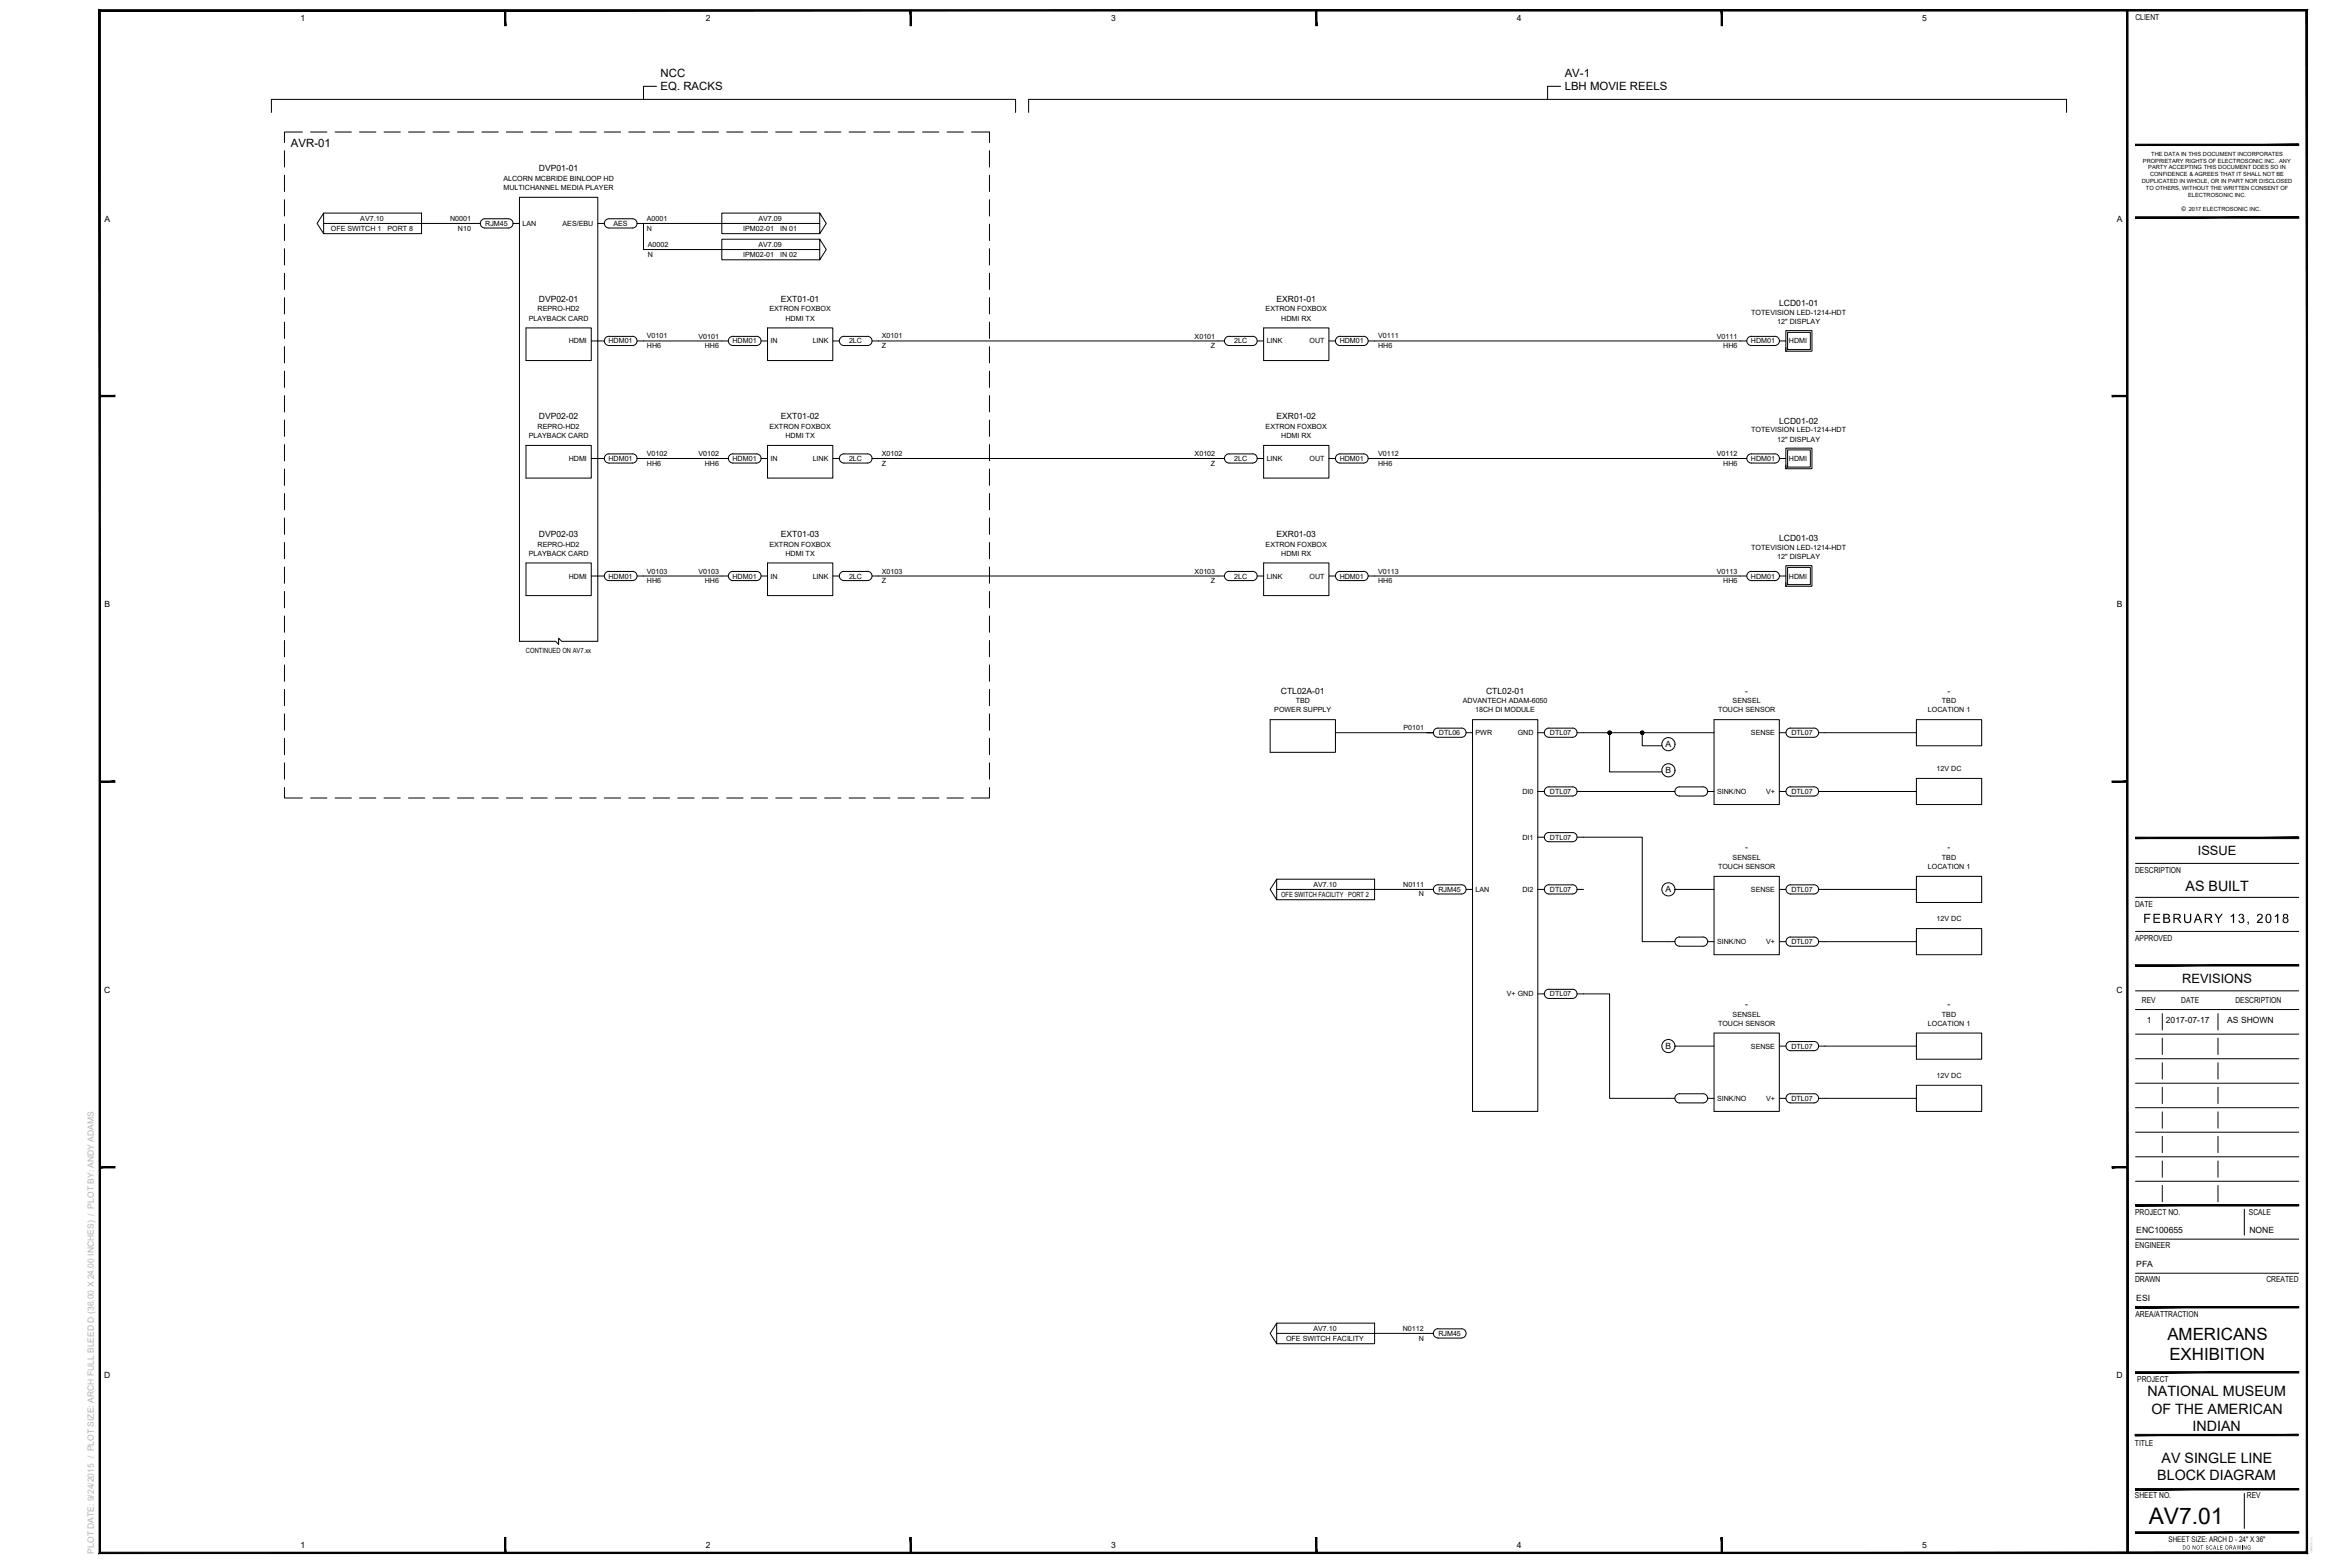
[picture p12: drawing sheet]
<svg xmlns="http://www.w3.org/2000/svg" width="914mm" height="610mm" viewBox="0 0 914 610" stroke-linecap="round" stroke-linejoin="round" font-family="sans-serif">
<defs><g id="words">
<text font-size="8.9" x="836.1" y="592.8">AV7.01</text>
<g font-size="6.6">
<text x="843.4" y="521.1">AMERICANS</text>
<text x="844.1" y="529.1">EXHIBITION</text>
</g>
<g font-size="5.5">
<text x="850.4" y="346.5">AS BUILT</text>
<text x="835.6" y="543.2">NATIONAL MUSEUM</text>
<text x="837.1" y="549.9">OF THE AMERICAN</text>
<text x="853.2" y="556.5">INDIAN</text>
<text x="841.1" y="569.1">AV SINGLE LINE</text>
<text x="839.4" y="575.7">BLOCK DIAGRAM</text>
</g>
<g font-size="5">
<text x="855.2" y="332.7">ISSUE</text>
<text x="833.9" y="359">FEBRUARY 13, 2018</text>
<text x="849.1" y="382.3">REVISIONS</text>
</g>
<g font-size="4.4">
<text x="257" y="35.2">EQ. RACKS</text>
<text x="257" y="30.1">NCC</text>
<text x="608.8" y="35.2">LBH MOVIE REELS</text>
<text x="608.8" y="30.1">AV-1</text>
<text x="113.2" y="57.1">AVR-01</text>
</g>
<g font-size="3.3">
<text x="116.9" y="8.2">1</text>
<text x="274.6" y="8.2">2</text>
<text x="432.3" y="8.2">3</text>
<text x="590.2" y="8.2">4</text>
<text x="747.9" y="8.2">5</text>
<text x="209.7" y="66.6">DVP01-01</text>
<text x="40.7" y="86.2">A</text>
<text x="823.7" y="86.2">A</text>
<text x="209.7" y="117.4">DVP02-01</text>
<text x="303.9" y="117.4">EXT01-01</text>
<text x="496.7" y="117.4">EXR01-01</text>
<text x="692.3" y="119.1">LCD01-01</text>
<text x="209.7" y="163.1">DVP02-02</text>
<text x="303.9" y="163.1">EXT01-02</text>
<text x="496.7" y="163.1">EXR01-02</text>
<text x="692.3" y="164.8">LCD01-02</text>
<text x="209.7" y="208.8">DVP02-03</text>
<text x="303.9" y="208.8">EXT01-03</text>
<text x="496.7" y="208.8">EXR01-03</text>
<text x="692.3" y="210.5">LCD01-03</text>
<text x="40.6" y="236.2">B</text>
<text x="823.6" y="236.2">B</text>
<text x="498.4" y="269.8">CTL02A-01</text>
<text x="578.3" y="269.8">CTL02-01</text>
<text x="679.1" y="269.8">-</text>
<text x="757.8" y="269.8">-</text>
<text x="648.1" y="290.7">A</text>
<text x="648.1" y="300.9">B</text>
<text x="679.1" y="330.8">-</text>
<text x="757.8" y="330.8">-</text>
<text x="648.1" y="347.2">A</text>
<text x="40.5" y="386.2">C</text>
<text x="823.6" y="386.2">C</text>
<text x="679.1" y="391.7">-</text>
<text x="757.8" y="391.7">-</text>
<text x="835.3" y="398.1">1</text>
<text x="842.8" y="398.1">2017-07-17</text>
<text x="866.6" y="398.1">AS SHOWN</text>
<text x="648.1" y="408.1">B</text>
<text x="831.2" y="479.6">ENC100655</text>
<text x="875.3" y="479.6">NONE</text>
<text x="831.2" y="492.8">PFA</text>
<text x="831.2" y="506">ESI</text>
<text x="40.5" y="536.3">D</text>
<text x="823.5" y="536.3">D</text>
<text x="116.9" y="602.3">1</text>
<text x="274.6" y="602.3">2</text>
<text x="432.3" y="602.3">3</text>
<text x="590.2" y="602.3">4</text>
<text x="747.9" y="602.3">5</text>
</g>
<text font-size="3.3" fill="#b3b3b3" x="36.5" y="604.4" transform="rotate(-90 36.5 604.4)">PLOT DATE: 9/24/2015 / PLOT SIZE: ARCH FULL BLEED D (36.00 X 24.00 INCHES) / PLOT BY: ANDY ADAMS</text>
<g font-size="3.2">
<text x="830.9" y="7.7">CLIENT</text>
<text x="830.8" y="339.4">DESCRIPTION</text>
<text x="830.8" y="352.7">DATE</text>
<text x="830.8" y="365.9">APPROVED</text>
<text x="833.4" y="390.2">REV</text>
<text x="848.7" y="390.2">DATE</text>
<text x="869.8" y="390.2">DESCRIPTION</text>
<text x="830.8" y="472.6">PROJECT NO.</text>
<text x="875.1" y="472.7">SCALE</text>
<text x="830.8" y="485.7">ENGINEER</text>
<text x="830.8" y="498.8">DRAWN</text>
<text x="881.9" y="498.8">CREATED</text>
<text x="830.9" y="512.2">AREA/ATTRACTION</text>
<text x="831.6" y="537.6">PROJECT</text>
<text x="830.7" y="562.5">TITLE</text>
<text x="830.7" y="582.9">SHEET NO.</text>
<text x="874.3" y="582.9">REV</text>
</g>
<text font-size="3" x="843.8" y="599.8">SHEET SIZE: ARCH D - 24&quot; X 36&quot;</text>
<g font-size="2.8">
<text x="195.9" y="70.3">ALCORN MCBRIDE BINLOOP HD</text>
<text x="195.9" y="73.9">MULTICHANNEL MEDIA PLAYER</text>
<text x="128.7" y="89.9">OFE SWITCH 1</text>
<text x="140.2" y="85.9">AV7.10</text>
<text x="150.8" y="89.9">PORT 8</text>
<text x="175.1" y="86">N0001</text>
<text x="178.2" y="89.7">N10</text>
<text x="188.8" y="87.9">RJM45</text>
<text x="203.3" y="87.9">LAN</text>
<text x="218.9" y="87.9">AES/EBU</text>
<text x="238.7" y="87.9">AES</text>
<text x="251.7" y="85.9">A0001</text>
<text x="251.7" y="89.7">N</text>
<text x="289.2" y="89.9">IPM02-01</text>
<text x="295.1" y="85.9">AV7.09</text>
<text x="303.5" y="89.9">IN 01</text>
<text x="252" y="96.1">A0002</text>
<text x="252" y="99.9">N</text>
<text x="289.2" y="100">IPM02-01</text>
<text x="295.1" y="96.1">AV7.09</text>
<text x="303.5" y="100">IN 02</text>
<text x="205.7" y="124.8">PLAYBACK CARD</text>
<text x="209.2" y="121.2">REPRO-HD2</text>
<text x="299.4" y="121.2">EXTRON FOXBOX</text>
<text x="305.6" y="124.8">HDMI TX</text>
<text x="492.4" y="121.2">EXTRON FOXBOX</text>
<text x="498.5" y="124.8">HDMI RX</text>
<text x="681.4" y="122.5">TOTEVISION LED-1214-HDT</text>
<text x="251.7" y="131.6">V0101</text>
<text x="271.8" y="131.7">V0101</text>
<text x="343.1" y="131.6">X0101</text>
<text x="464.8" y="131.7">X0101</text>
<text x="536.2" y="131.6">V0111</text>
<text x="668" y="131.7">V0111</text>
<text x="691.5" y="126.1">12&quot; DISPLAY</text>
<text x="221.3" y="133.6">HDMI</text>
<text x="236.8" y="133.6">HDM01</text>
<text x="251.7" y="135.4">HH6</text>
<text x="274.3" y="135.4">HH6</text>
<text x="285" y="133.6">HDM01</text>
<text x="299.8" y="133.6">IN</text>
<text x="316.2" y="133.6">LINK</text>
<text x="330.4" y="133.6">2LC</text>
<text x="343.1" y="135.4">Z</text>
<text x="471.2" y="135.4">Z</text>
<text x="480.2" y="133.6">2LC</text>
<text x="492.9" y="133.6">LINK</text>
<text x="509.6" y="133.6">OUT</text>
<text x="521.3" y="133.6">HDM01</text>
<text x="536.2" y="135.4">HH6</text>
<text x="670.5" y="135.4">HH6</text>
<text x="681.3" y="133.6">HDM01</text>
<text x="696.1" y="133.6">HDMI</text>
<text x="209.2" y="166.9">REPRO-HD2</text>
<text x="299.4" y="166.9">EXTRON FOXBOX</text>
<text x="492.4" y="166.9">EXTRON FOXBOX</text>
<text x="205.7" y="170.5">PLAYBACK CARD</text>
<text x="305.6" y="170.5">HDMI TX</text>
<text x="498.5" y="170.5">HDMI RX</text>
<text x="681.4" y="168.2">TOTEVISION LED-1214-HDT</text>
<text x="691.5" y="171.8">12&quot; DISPLAY</text>
<text x="221.3" y="179.3">HDMI</text>
<text x="236.8" y="179.3">HDM01</text>
<text x="251.7" y="177.4">V0102</text>
<text x="271.8" y="177.4">V0102</text>
<text x="285" y="179.3">HDM01</text>
<text x="299.8" y="179.3">IN</text>
<text x="316.2" y="179.3">LINK</text>
<text x="330.4" y="179.3">2LC</text>
<text x="343.1" y="177.4">X0102</text>
<text x="464.8" y="177.4">X0102</text>
<text x="480.2" y="179.3">2LC</text>
<text x="492.9" y="179.3">LINK</text>
<text x="509.6" y="179.3">OUT</text>
<text x="521.3" y="179.3">HDM01</text>
<text x="536.2" y="177.4">V0112</text>
<text x="668" y="177.4">V0112</text>
<text x="681.3" y="179.3">HDM01</text>
<text x="696.1" y="179.3">HDMI</text>
<text x="251.7" y="181.2">HH6</text>
<text x="274.3" y="181.1">HH6</text>
<text x="343.1" y="181.2">Z</text>
<text x="471.2" y="181.1">Z</text>
<text x="536.2" y="181.2">HH6</text>
<text x="670.5" y="181.1">HH6</text>
<text x="209.2" y="212.6">REPRO-HD2</text>
<text x="299.4" y="212.6">EXTRON FOXBOX</text>
<text x="492.4" y="212.6">EXTRON FOXBOX</text>
<text x="681.4" y="214">TOTEVISION LED-1214-HDT</text>
<text x="205.7" y="216.2">PLAYBACK CARD</text>
<text x="305.6" y="216.2">HDMI TX</text>
<text x="498.5" y="216.2">HDMI RX</text>
<text x="691.5" y="217.6">12&quot; DISPLAY</text>
<text x="221.3" y="225.1">HDMI</text>
<text x="236.8" y="225.1">HDM01</text>
<text x="251.7" y="226.9">HH6</text>
<text x="251.7" y="223.1">V0103</text>
<text x="271.8" y="223.2">V0103</text>
<text x="274.3" y="226.8">HH6</text>
<text x="285" y="225.1">HDM01</text>
<text x="299.8" y="225.1">IN</text>
<text x="316.2" y="225.1">LINK</text>
<text x="330.4" y="225.1">2LC</text>
<text x="343.1" y="223.1">X0103</text>
<text x="343.1" y="226.9">Z</text>
<text x="464.8" y="223.2">X0103</text>
<text x="471.2" y="226.8">Z</text>
<text x="480.2" y="225.1">2LC</text>
<text x="492.9" y="225.1">LINK</text>
<text x="509.6" y="225.1">OUT</text>
<text x="521.3" y="225.1">HDM01</text>
<text x="536.2" y="223.1">V0113</text>
<text x="536.2" y="226.9">HH6</text>
<text x="668" y="223.2">V0113</text>
<text x="670.5" y="226.8">HH6</text>
<text x="681.3" y="225.1">HDM01</text>
<text x="696.1" y="225.1">HDMI</text>
<text x="204.7" y="254">CONTINUED ON AV7.xx</text>
<text x="504.2" y="273.6">TBD</text>
<text x="569.2" y="273.6">ADVANTECH ADAM-6050</text>
<text x="674.2" y="273.6">SENSEL</text>
<text x="755.6" y="273.6">TBD</text>
<text x="495.8" y="277.2">POWER SUPPLY</text>
<text x="574" y="277.2">18CH DI MODULE</text>
<text x="668.5" y="277.2">TOUCH SENSOR</text>
<text x="750.2" y="277.2">LOCATION 1</text>
<text x="546.1" y="284.1">P0101</text>
<text x="559.9" y="286">DTL06</text>
<text x="574.2" y="286">PWR</text>
<text x="590.5" y="286">GND</text>
<text x="603.1" y="286">DTL07</text>
<text x="681.3" y="286">SENSE</text>
<text x="697" y="286">DTL07</text>
<text x="753.6" y="300">12V DC</text>
<text x="592.4" y="308.9">DI0</text>
<text x="603.1" y="308.9">DTL07</text>
<text x="668.1" y="308.9">SINK/NO</text>
<text x="687.2" y="308.9">V+</text>
<text x="697" y="308.9">DTL07</text>
<text x="592.4" y="326.7">DI1</text>
<text x="603.1" y="326.7">DTL07</text>
<text x="674.2" y="334.5">SENSEL</text>
<text x="755.6" y="334.5">TBD</text>
<text x="668.5" y="338.1">TOUCH SENSOR</text>
<text x="750.2" y="338.1">LOCATION 1</text>
<text x="511" y="345">AV7.10</text>
<text x="546" y="345.1">N0111</text>
<text x="559.7" y="347">RJM45</text>
<text x="574.2" y="347">LAN</text>
<text x="592.4" y="347">DI2</text>
<text x="603.1" y="347">DTL07</text>
<text x="681.3" y="347">SENSE</text>
<text x="697" y="347">DTL07</text>
<text x="498.5" y="349">OFE SWITCH FACILITY PORT 2</text>
<text x="552.1" y="348.8">N</text>
<text x="753.6" y="358.5">12V DC</text>
<text x="668.1" y="367.3">SINK/NO</text>
<text x="687.2" y="367.3">V+</text>
<text x="697" y="367.3">DTL07</text>
<text x="586.3" y="387.7">V+ GND</text>
<text x="603.1" y="387.7">DTL07</text>
<text x="674.2" y="395.5">SENSEL</text>
<text x="755.6" y="395.5">TBD</text>
<text x="668.5" y="399.1">TOUCH SENSOR</text>
<text x="750.2" y="399.1">LOCATION 1</text>
<text x="681.3" y="408">SENSE</text>
<text x="697" y="408">DTL07</text>
<text x="753.6" y="419.4">12V DC</text>
<text x="668.1" y="428.3">SINK/NO</text>
<text x="687.2" y="428.3">V+</text>
<text x="697" y="428.3">DTL07</text>
<text x="500.4" y="521.7">OFE SWITCH FACILITY</text>
<text x="511" y="517.8">AV7.10</text>
<text x="545.8" y="517.8">N0112</text>
<text x="552" y="521.5">N</text>
<text x="559.7" y="519.7">RJM45</text>
</g>
<text font-size="2.4" x="848.9" y="82">© 2017 ELECTROSONIC INC.</text>
<g font-size="2.2">
<text x="833.8" y="63.2">PROPRIETARY RIGHTS OF ELECTROSONIC INC. ANY</text>
<text x="835.9" y="65.9">PARTY ACCEPTING THIS DOCUMENT DOES SO IN</text>
<text x="837.1" y="60.6">THE DATA IN THIS DOCUMENT INCORPORATES</text>
<text x="833.4" y="71.2">DUPLICATED IN WHOLE, OR IN PART NOR DISCLOSED</text>
<text x="836.6" y="68.6">CONFIDENCE &amp; AGREES THAT IT SHALL NOT BE</text>
<text x="835" y="73.9">TO OTHERS, WITHOUT THE WRITTEN CONSENT OF</text>
<text x="851.4" y="76.6">ELECTROSONIC INC.</text>
<text x="849.2" y="602.8">DO NOT SCALE DRAWING</text>
</g>
</g></defs>
<g fill="none" stroke="#000" stroke-width=".39">
<path d="M255.5 33.6h-5.1v5.1M607.3 33.6h-5.1v5.1M105.6 43.7v-5h289.6v5M110.7 58.6v6.4M117.7 51.4h-7v4.1M120.8 51.4h6.4M130.4 51.4h6.3M139.9 51.4h6.3M149.4 51.4h6.4M158.9 51.4h6.4M168.5 51.4h6.3M178 51.4h6.3"/>
<path d="M187.5 51.4h6.4M197 51.4h6.4M206.6 51.4h6.3M216.1 51.4h6.3M225.6 51.4h6.4M235.1 51.4h6.4M244.7 51.4h6.3M254.2 51.4h6.3M263.7 51.4h6.4M273.2 51.4h6.4M282.8 51.4h6.3M292.3 51.4h6.3"/>
<path d="M301.8 51.4h6.4M311.3 51.4h6.4M320.9 51.4h6.3M330.4 51.4h6.3M339.9 51.4h6.4M349.4 51.4h6.4M359 51.4h6.3M368.5 51.4h6.3M378 51.4h7v4.1M385 58.6v6.4M400.2 43.7v-5h403.9v5M110.7 68.2v6.3"/>
<path d="M110.7 77.7v6.3M202.1 76.8h30.5v172.7h-14l-1.2-1.2v2.4l-1.2-1.2h-14.1zM385 68.2v6.3M385 77.7v6.3M110.7 87.2v6.4M110.7 96.7v6.4M125.9 82.9l-2.5 4 2.5 4M125.9 82.9h38.1v8h-38.1zM125.9 86.9h61M188.7 85.1h9.1M188.7 88.7h9.1M188.7 85.1a1.8 1.8 0 0 0-1.8 1.8 1.8 1.8 0 0 0 1.8 1.8"/>
<path d="M197.8 85.1a1.8 1.8 0 0 1 1.8 1.8 1.8 1.8 0 0 1-1.8 1.8M199.6 86.9h2.5M232.6 86.9h2.5M235.7 85.6l1.2-.5h9.2a1.8 1.8 0 0 1 1.8 1.8 1.8 1.8 0 0 1-1.8 1.8h-9.2a1.8 1.8 0 0 1-1.6-1.1 1.8 1.8 0 0 1 .4-2zM247.8 86.9h71.2M250.4 86.9v10.2h68.6M319 82.9h-38.1v8h38.1v-8l2.5 4-2.5 4M319 93.1h-38.1v8h38.1v-8l2.5 4-2.5 4M385 87.2v6.4M385 96.7v6.4M110.7 106.3v6.3M110.7 115.8v6.3"/>
<path d="M385 106.3v6.3M385 115.8v6.3M110.7 125.3v6.4M110.7 134.8v6.4M204.7 127.6h25.4v12.7h-25.4zM230.1 132.6h5M235.7 131.4l1.2-.6h9.2a1.8 1.8 0 0 1 1.8 1.8 1.8 1.8 0 0 1-1.8 1.8h-9.2a1.8 1.8 0 0 1-1.6-1.1 1.8 1.8 0 0 1 .4-1.9zM247.8 132.6h35.6M283.9 131.4l1.3-.6h9.2a1.8 1.8 0 0 1 1.7 1.8 1.8 1.8 0 0 1-1.8 1.8h-9.1a1.8 1.8 0 0 1-1.7-1.1 1.8 1.8 0 0 1 .4-1.9zM296.1 132.6h2.5M298.6 127.6h25.4v12.7h-25.4zM324 132.6h2.6"/>
<path d="M327.1 131.4l1.3-.6h9.1a1.8 1.8 0 0 1 1.8 1.8 1.8 1.8 0 0 1-1.8 1.8h-9.1a1.8 1.8 0 0 1-1.7-1.1 1.8 1.8 0 0 1 .4-1.9zM339.3 132.6h137.1M385 125.3v6.4M385 134.8v6.4M477 131.4l1.2-.6h9.2a1.8 1.8 0 0 1 1.8 1.8 1.8 1.8 0 0 1-1.8 1.8h-9.2a1.8 1.8 0 0 1-1.6-1.1 1.8 1.8 0 0 1 .4-1.9zM489.1 132.6h2.6M491.7 127.6h25.4v12.7h-25.4zM517.1 132.6h2.5M520.2 131.4l1.2-.6h9.2a1.8 1.8 0 0 1 1.8 1.8 1.8 1.8 0 0 1-1.9 1.8h-9.1a1.8 1.8 0 0 1-1.6-1.1 1.8 1.8 0 0 1 .4-1.9zM532.3 132.6h147.3M681.5 130.9l9.1-.1a1.8 1.8 0 0 1 1.8 1.8 1.8 1.8 0 0 1-1.8 1.8h-9.1M681.5 130.8a1.8 1.8 0 0 0-1.8 1.8 1.8 1.8 0 0 0 1.8 1.8"/>
<path d="M692.3 132.6h2.6M694.9 128.6h10.1v8h-10.1zM694.9 135.2v1.4M695.6 129.3h8.8v6.7h-8.8zM110.7 144.4v6.3M110.7 153.9v6.3M385 144.4v6.3M385 153.9v6.3M110.7 163.4v6.4M110.7 172.9v6.4M204.7 173.3h25.4v12.7h-25.4zM230.1 178.4h5"/>
<path d="M235.7 177.1l1.2-.6h9.2a1.8 1.8 0 0 1 1.8 1.9 1.8 1.8 0 0 1-1.8 1.7h-9.2a1.8 1.8 0 0 1-1.6-1.1 1.8 1.8 0 0 1 .4-1.9zM247.8 178.4h35.6M283.9 177.1l1.3-.6h9.2a1.8 1.8 0 0 1 1.7 1.9 1.8 1.8 0 0 1-1.8 1.7h-9.1a1.8 1.8 0 0 1-1.7-1.1 1.8 1.8 0 0 1 .4-1.9zM296.1 178.4h2.5M298.6 173.3h25.4v12.7h-25.4zM324 178.4h2.6M327.1 177.1l1.3-.6h9.1a1.8 1.8 0 0 1 1.8 1.9 1.8 1.8 0 0 1-1.8 1.7h-9.1a1.8 1.8 0 0 1-1.7-1.1 1.8 1.8 0 0 1 .4-1.9zM339.3 178.4h137.1M385 163.4v6.4M385 172.9v6.4M477 177.1l1.2-.6h9.2a1.8 1.8 0 0 1 1.8 1.9 1.8 1.8 0 0 1-1.8 1.7h-9.2a1.8 1.8 0 0 1-1.6-1.1 1.8 1.8 0 0 1 .4-1.9zM489.1 178.4h2.6"/>
<path d="M491.7 173.3h25.4v12.7h-25.4zM517.1 178.4h2.5M520.2 177.1l1.2-.6h9.2a1.8 1.8 0 0 1 1.8 1.9 1.8 1.8 0 0 1-1.9 1.7h-9.1a1.8 1.8 0 0 1-1.6-1.1 1.8 1.8 0 0 1 .4-1.9zM532.3 178.4h147.3M681.5 176.6l9.1-.1a1.8 1.8 0 0 1 1.8 1.8 1.8 1.8 0 0 1-1.8 1.8h-9.1M681.5 176.5a1.8 1.8 0 0 0-1.8 1.8 1.8 1.8 0 0 0 1.8 1.8M692.3 178.4h2.6M694.9 174.3h10.1v8h-10.1zM695.6 175h8.8v6.7h-8.8zM110.7 182.5v6.3M110.7 192v6.3M385 182.5v6.3"/>
<path d="M385 192v6.3M694.9 180.9v1.4M110.7 201.5v6.4M110.7 211v6.4M204.7 219h25.4v12.7h-25.4zM298.6 219h25.4v12.7h-25.4zM385 201.5v6.4M385 211v6.4M491.7 219h25.4v12.7h-25.4zM110.7 220.6v6.3M110.7 230.1v6.3M110.7 239.6v6.4"/>
<path d="M230.1 224.1h5M235.7 222.8l1.2-.5h9.2a1.8 1.8 0 0 1 1.8 1.8 1.8 1.8 0 0 1-1.8 1.8h-9.2a1.8 1.8 0 0 1-1.6-1.1 1.8 1.8 0 0 1 .4-2zM247.8 224.1h35.6M283.9 222.8l1.3-.5h9.2a1.8 1.8 0 0 1 1.7 1.8 1.8 1.8 0 0 1-1.8 1.8h-9.1a1.8 1.8 0 0 1-1.7-1.1 1.8 1.8 0 0 1 .4-2zM296.1 224.1h2.5M324 224.1h2.6M327.1 222.8l1.3-.5h9.1a1.8 1.8 0 0 1 1.8 1.8 1.8 1.8 0 0 1-1.8 1.8h-9.1a1.8 1.8 0 0 1-1.7-1.1 1.8 1.8 0 0 1 .4-2zM339.3 224.1h137.1M385 220.6v6.3M385 230.1v6.3M385 239.6v6.4M477 222.8l1.2-.5h9.2a1.8 1.8 0 0 1 1.8 1.8 1.8 1.8 0 0 1-1.8 1.8h-9.2a1.8 1.8 0 0 1-1.6-1.1 1.8 1.8 0 0 1 .4-2z"/>
<path d="M489.1 224.1h2.6M517.1 224.1h2.5M520.2 222.8l1.2-.5h9.2a1.8 1.8 0 0 1 1.8 1.8 1.8 1.8 0 0 1-1.9 1.8h-9.1a1.8 1.8 0 0 1-1.6-1.1 1.8 1.8 0 0 1 .4-2zM532.3 224.1h147.3M681.5 222.3h9.1a1.8 1.8 0 0 1 1.8 1.8 1.8 1.8 0 0 1-1.8 1.8h-9.1M681.5 222.3a1.8 1.8 0 0 0-1.8 1.8 1.8 1.8 0 0 0 1.8 1.8M692.3 224.1h2.6M694.9 220.1h10.1v8h-10.1zM694.9 226.6v1.5M695.6 220.7h8.8v6.7h-8.8zM110.7 249.1v6.4M110.7 258.7v6.3"/>
<path d="M385 249.1v6.4M385 258.7v6.3M110.7 268.2v6.3M110.7 277.7v6.4M385 268.2v6.3M385 277.7v6.4M494.2 280h25.4v12.7h-25.4zM573 280h25.4v152.4h-25.4zM666.9 280h25.4v33h-25.4zM745.7 280h25.4v10.1h-25.4zM110.7 287.2v6.4M110.7 296.8v6.3"/>
<path d="M385 287.2v6.4M385 296.8v6.3M519.6 285h38.1M558.3 283.8l1.2-.6h9.2a1.8 1.8 0 0 1 1.8 1.8 1.8 1.8 0 0 1-1.9 1.8h-9.1a1.8 1.8 0 0 1-1.6-1.1 1.8 1.8 0 0 1 .4-1.9zM570.4 285h2.6M598.4 285h2.5M601.4 283.8l1.3-.6h9.2a1.8 1.8 0 0 1 1.7 1.8 1.8 1.8 0 0 1-1.8 1.8h-9.1a1.8 1.8 0 0 1-1.7-1.1 1.8 1.8 0 0 1 .4-1.9zM613.6 285h53.3M626.3 285v15.3h20.3M639 285v5.1h7.6M692.3 285h2.6M695.5 283.8l1.2-.6h9.1a1.8 1.8 0 0 1 1.8 1.8 1.8 1.8 0 0 1-1.8 1.8h-9.1a1.8 1.8 0 0 1-1.6-1.1 1.8 1.8 0 0 1 .4-1.9z"/>
<path d="M707.6 285h38.1M110.7 306.3v4.1h7M120.8 310.4h6.4M130.4 310.4h6.3M139.9 310.4h6.3M149.4 310.4h6.4M158.9 310.4h6.4M168.5 310.4h6.3M178 310.4h6.3M187.5 310.4h6.4M197 310.4h6.4M206.6 310.4h6.3"/>
<path d="M216.1 310.4h6.3M225.6 310.4h6.4M235.1 310.4h6.4M244.7 310.4h6.3M254.2 310.4h6.3M263.7 310.4h6.4M273.2 310.4h6.4M282.8 310.4h6.3M292.3 310.4h6.3M301.8 310.4h6.4M311.3 310.4h6.4M320.9 310.4h6.3"/>
<path d="M330.4 310.4h6.3M339.9 310.4h6.4M349.4 310.4h6.4M359 310.4h6.3M368.5 310.4h6.3M385 306.3v4.1h-7M598.4 307.9h2.5M601.4 306.6l1.3-.5h9.2a1.8 1.8 0 0 1 1.7 1.8 1.8 1.8 0 0 1-1.8 1.8h-9.1a1.8 1.8 0 0 1-1.7-1.1 1.8 1.8 0 0 1 .4-2zM613.6 307.9h38.1M652.2 306.6l1.3-.5h9.2a1.8 1.8 0 0 1 1.7 1.8 1.8 1.8 0 0 1-1.8 1.8h-9.1a1.8 1.8 0 0 1-1.7-1.1 1.8 1.8 0 0 1 .4-2zM664.4 307.9h2.5M692.3 307.9h2.6"/>
<path d="M695.5 306.6l1.2-.5h9.1a1.8 1.8 0 0 1 1.8 1.8 1.8 1.8 0 0 1-1.8 1.8h-9.1a1.8 1.8 0 0 1-1.6-1.1 1.8 1.8 0 0 1 .4-2zM707.6 307.9h38.1M745.7 302.8h25.4v10.2h-25.4zM598.4 325.7h2.5M602.7 323.9h9.1M602.7 323.9a1.8 1.8 0 0 0-1.8 1.8 1.8 1.8 0 0 0 1.8 1.8h9.1a1.8 1.8 0 0 0 1.8-1.8 1.8 1.8 0 0 0-1.7-1.8M613.6 325.7h25.4v40.6h12.7M830.9 335.9h63.5M496.8 342l-2.6 4 2.6 4M496.8 342h38.1v8h-38.1zM496.8 346h60.9M559.5 344.2h9.1"/>
<path d="M559.5 344.2a1.8 1.8 0 0 0-1.8 1.8 1.8 1.8 0 0 0 1.8 1.8h9.1a1.8 1.8 0 0 0 1.9-1.8 1.8 1.8 0 0 0-1.8-1.8M570.4 346h2.6M598.4 346h2.5M602.7 344.2h9.1M602.7 344.2a1.8 1.8 0 0 0-1.8 1.8 1.8 1.8 0 0 0 1.8 1.8h9.1a1.8 1.8 0 0 0 1.8-1.8 1.8 1.8 0 0 0-1.7-1.8M613.6 346h2.5M651.7 346h15.2M666.9 340.9h25.4v30.5h-25.4zM692.3 346h2.6M696.7 344.2h9.1M696.7 344.2a1.8 1.8 0 0 0-1.8 1.8 1.8 1.8 0 0 0 1.8 1.8h9.1a1.8 1.8 0 0 0 1.8-1.8 1.8 1.8 0 0 0-1.8-1.8M707.6 346h38.1"/>
<path d="M745.7 340.9h25.4v10.2h-25.4zM830.9 349.1h63.5M653.5 364.5h9.1M653.5 364.5a1.8 1.8 0 0 0-1.8 1.8 1.8 1.8 0 0 0 1.8 1.8h9.1a1.8 1.8 0 0 0 1.8-1.8 1.8 1.8 0 0 0-1.7-1.8M664.4 366.3h2.5M692.3 366.3h2.6M696.7 364.5h9.1M696.7 364.5a1.8 1.8 0 0 0-1.8 1.8 1.8 1.8 0 0 0 1.8 1.8h9.1a1.8 1.8 0 0 0 1.8-1.8 1.8 1.8 0 0 0-1.8-1.8M707.6 366.3h38.1M745.7 361.2h25.4v10.2h-25.4zM830.9 362.3h63.5M598.4 386.6h2.5"/>
<path d="M601.4 385.4l1.3-.6h9.2a1.8 1.8 0 0 1 1.7 1.8 1.8 1.8 0 0 1-1.8 1.8h-9.1a1.8 1.8 0 0 1-1.7-1.1 1.8 1.8 0 0 1 .4-1.9zM613.6 386.6h12.7v40.7h25.4M830.9 392.7h63.5M830.9 385.5h63.5M841.4 394.3v6.4M863 394.3v6.4M651.7 407h15.2M666.9 401.9h25.4v30.5h-25.4zM692.3 407h2.6M695.5 405.7l1.2-.6h9.1a1.8 1.8 0 0 1 1.8 1.9 1.8 1.8 0 0 1-1.8 1.7h-9.1a1.8 1.8 0 0 1-1.6-1.1 1.8 1.8 0 0 1 .4-1.9zM707.6 407h38.1M745.7 401.9h25.4v10.1h-25.4z"/>
<path d="M830.9 411.9h63.5M830.9 402.3h63.5M841.4 403.9v6.3M841.4 413.4v6.4M863 403.9v6.3M863 413.4v6.4M652.2 426l1.3-.5h9.2a1.8 1.8 0 0 1 1.7 1.8 1.8 1.8 0 0 1-1.8 1.8h-9.1a1.8 1.8 0 0 1-1.7-1.1 1.8 1.8 0 0 1 .4-2zM664.4 427.3h2.5M692.3 427.3h2.6M695.5 426l1.2-.5h9.1a1.8 1.8 0 0 1 1.8 1.8 1.8 1.8 0 0 1-1.8 1.8h-9.1a1.8 1.8 0 0 1-1.6-1.1 1.8 1.8 0 0 1 .4-2zM707.6 427.3h38.1M745.7 422.2h25.4v10.2h-25.4z"/>
<path d="M830.9 421.4h63.5M830.9 430.9h63.5M841.4 423v6.3M841.4 432.5v6.4M863 423v6.3M863 432.5v6.4M830.9 459.5h63.5M830.9 450h63.5M830.9 440.5h63.5M841.4 442.1v6.3M841.4 451.6v6.4M863 442.1v6.3"/>
<path d="M863 451.6v6.4M830.9 469.1h63.5M841.4 461.2v6.3M863 461.2v6.3M873.3 470.4v10.1M830.9 495.3h63.5M830.9 482.1h63.5M496.8 514.7l-2.6 4 2.6 4M496.8 514.7h38.1v8h-38.1zM496.8 518.7h60.9M558.3 517.4l1.2-.5h9.2a1.82 1.82 0 0 1 1.8 1.8 1.82 1.82 0 0 1-1.9 1.8h-9.1a1.8 1.8 0 0 1-1.6-1.1 1.8 1.8 0 0 1 .4-2zM873.3 581v13.6"/>
<circle cx="649.2" cy="289.5" r="2.56"/>
<circle cx="649.2" cy="299.7" r="2.56"/>
<circle cx="649.2" cy="346" r="2.56"/>
<circle cx="649.2" cy="406.9" r="2.56"/>
</g>
<g fill="#000" stroke="#000" stroke-width=".39">
<path d="M196.3 4l.5 6v-6zM196.3 4l.5 6h-.5z"/>
<path d="M354.1 4l.5 6v-6zM354.1 4l.5 6h-.5z"/>
<path d="M511.9 4l.5 6v-6zM511.9 4l.5 6h-.5z"/>
<path d="M669.7 4l.5 6v-6zM669.7 4l.5 6h-.5z"/>
<path d="M830.9 56.1v.5l63.5-.5zM830.9 56.6l63.5-.5v.5z"/>
<path d="M830.9 84.3v.6l63.5-.6zM830.9 84.9l63.5-.6v.6z"/>
<path d="M38.8 153.8v.5l5.9-.5zM38.8 154.3l5.9-.5v.5z"/>
<path d="M821.8 154.3h6v-.5zM821.8 153.8h6l-6 .5z"/>
<path d="M625.7 285l.1 .3 .5-.3zM625.8 285.3l.5-.3-.3 .6zM626.3 285l-.3 .6 .3 .1z"/>
<path d="M626 284.5l.3 .5v-.6zM625.8 284.7l.2-.2 .3 .5zM625.8 284.7l-.1 .3h.6z"/>
<path d="M626.3 285v.7l.3-.1zM626.3 285l.6 .3-.3 .3zM626.3 285l.6 .3v-.3z"/>
<path d="M626.3 285h.6v-.3zM626.6 284.5l.3 .2-.6 .3zM626.3 284.4v.6l.3-.5z"/>
<path d="M638.4 285l.1 .3 .5-.3zM638.5 285.3l.5-.3-.3 .6zM639 285l-.3 .6 .3 .1z"/>
<path d="M638.7 284.5l.3 .5v-.6zM638.5 284.7l.2-.2 .3 .5zM638.5 284.7l-.1 .3h.6z"/>
<path d="M639 285v.7l.3-.1zM639 285l.6 .3-.3 .3zM639 285l.6 .3v-.3z"/>
<path d="M639 285h.6v-.3zM639.3 284.5l.3 .2-.6 .3zM639 284.4v.6l.3-.5z"/>
<path d="M38.8 303.8v.5l5.9-.5zM38.8 304.3l5.9-.5v.5z"/>
<path d="M821.8 304.3h6v-.5zM821.8 303.8h6l-6 .5z"/>
<path d="M830.9 325.7v.5l63.5-.5zM830.9 326.2l63.5-.5v.5z"/>
<path d="M830.9 375.3v.5l63.5-.5zM830.9 375.8l63.5-.5v.5z"/>
<path d="M38.8 453.8v.5l5.9-.5zM38.8 454.3l5.9-.5v.5z"/>
<path d="M821.8 454.3h6v-.5zM821.8 453.8h6l-6 .5z"/>
<path d="M830.9 468.6v.5l63.5-.5zM830.9 469.1l63.5-.5v.5z"/>
<path d="M830.9 508.3v.5l63.5-.5zM830.9 508.8l63.5-.5v.5z"/>
<path d="M830.9 533.6v.5l63.5-.5zM830.9 534.1l63.5-.5v.5z"/>
<path d="M830.8 558v.5l63.4-.5zM830.8 558.5l63.4-.5v.5z"/>
<path d="M830.9 579.1v.5l63.5-.5zM830.9 579.6l63.5-.5v.5z"/>
<path d="M830.9 595.9v.5l63.5-.5zM830.9 596.4l63.5-.5v.5z"/>
<path d="M39.1 603.9l-.5 .5 858.8-.5zM38.6 604.4l858.8-.5 .5 .5zM897.4 4.3v599.6l.5 .5zM897.4 4.3l.5-.5v600.6zM39.1 4.3h858.3l.5-.5zM38.6 3.8h859.3l-858.8 .5zM38.6 3.8l.5 600.1v-599.6zM38.6 3.8l.5 600.1-.5 .5z"/>
<path d="M196.3 598.1v6h.5zM196.3 598.1h.5v6z"/>
<path d="M354.1 598.1v6h.5zM354.1 598.1h.5v6z"/>
<path d="M511.9 598.1v6h.5zM511.9 598.1h.5v6z"/>
<path d="M669.7 598.1v6h.5zM669.7 598.1h.5v6z"/>
<path d="M827.5 4v600.1h.5zM827.5 4h.5v600.1z"/>
</g>
<g fill="#000">
<path d="M885.1 356.4l1.4-1v3.6h-.5v-2.8l-.8 .6zM873.1 601.2l.8 1.3 .2-1.3v1.6l-.9-1.3-.1 1.3zM874.7 601.4l.3-.2 .6 .1 .1 .4-.6-.3-.4 .4 .4 .8 .5-.1v-.3l-.4-.2h.5l-.1 .7-.6 .1-.4-.3z"/>
<path d="M881.9 355.8l1.1-.3 .7 .7 .1 1.8-.7 1h-.9l-.6-.6-.1-1.6zM882.2 356l-.2 2.2 .4 .5h.4l.5-.6v-1.6l-.4-.6z"/>
<path d="M888.4 355.9l.9-.5 1 .6v.6l-.5 .5 .5 .2 .2 .8-.7 .9h-1l-.6-.6v-.8l.6-.5-.5-.4zM888.7 356.4a.6 .6 0 0 0 1.2 0 .6 .6 0 0 0-1.2 0zM888.6 358a.75 .75 0 0 0 1.5 0 .75 .75 0 0 0-1.5 0z"/>
</g>
<use href="#words"/>
</svg>
